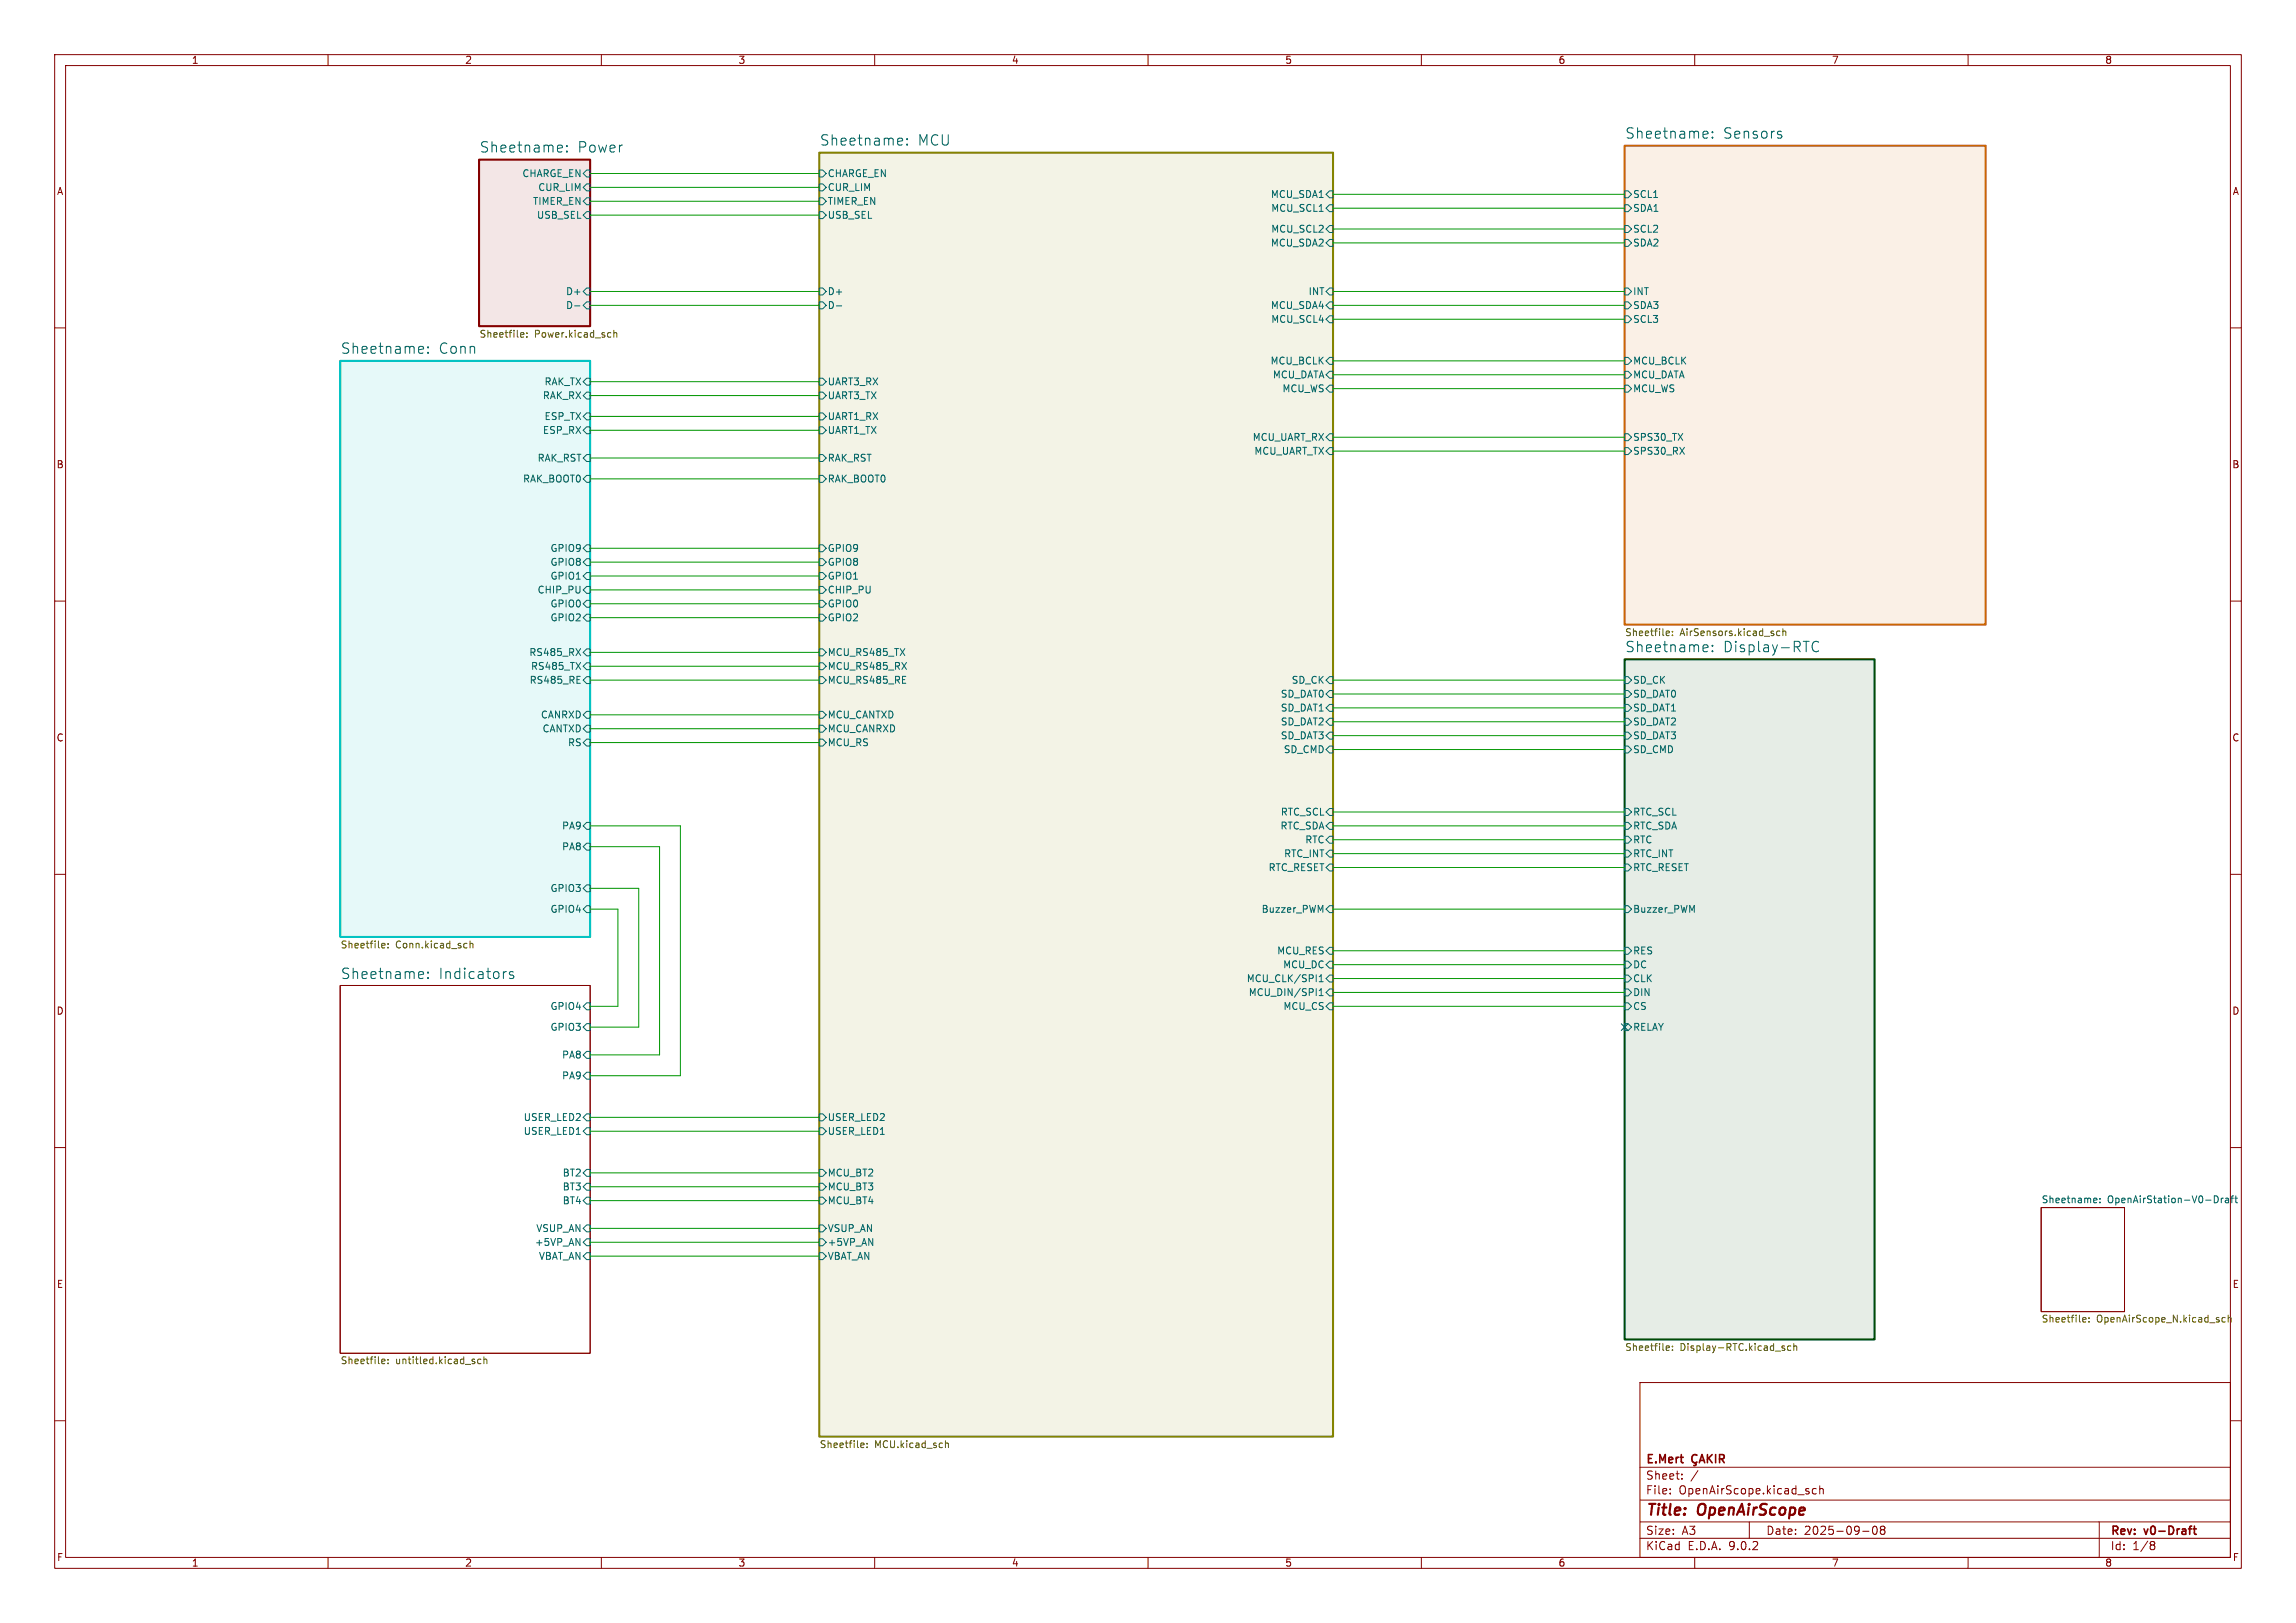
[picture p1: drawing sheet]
<svg xmlns="http://www.w3.org/2000/svg" width="420mm" height="297mm" viewBox="0 0 420 297" stroke-linecap="round" stroke-linejoin="round" font-family="sans-serif">
<defs><g id="words">
<g font-size="2.8" fill="#840000">
<text x="301" y="277.9">Title:</text>
<text x="310.6" y="277.9">OpenAirScope</text>
</g>
<g font-size="2.7" fill="#006464">
<text x="87.6" y="28.1">Sheetname:</text>
<text x="105.6" y="28.1">Power</text>
<text x="149.9" y="26.8">Sheetname:</text>
<text x="167.8" y="26.8">MCU</text>
<text x="297.2" y="25.5">Sheetname:</text>
<text x="315.1" y="25.5">Sensors</text>
<text x="62.2" y="64.9">Sheetname:</text>
<text x="80.2" y="64.9">Conn</text>
<text x="297.2" y="119.5">Sheetname:</text>
<text x="315.1" y="119.5">Display-RTC</text>
<text x="62.2" y="179.3">Sheetname:</text>
<text x="80.2" y="179.3">Indicators</text>
</g>
<g font-size="2.1" fill="#840000">
<text x="301" y="268.2">E.Mert</text>
<text x="301" y="273.7">File:</text>
<text x="301" y="271">Sheet:</text>
<text x="307.1" y="273.7">OpenAirScope.kicad_sch</text>
<text x="301" y="281.1">Size:</text>
<text x="307.6" y="281.1">A3</text>
<text x="323" y="281.1">Date:</text>
<text x="330" y="281.1">2025-09-08</text>
<text x="386" y="281.3">Rev:</text>
<text x="392.4" y="281.3">v0-Draft</text>
<text x="301" y="283.9">KiCad</text>
<text x="308.7" y="283.9">E.D.A.</text>
<text x="316.3" y="283.9">9.0.2</text>
<text x="386" y="283.9">Id:</text>
<text x="390.1" y="283.9">1/8</text>
</g>
<g font-size="1.8" fill="#840000">
<text x="35" y="11.9">1</text>
<text x="85" y="11.9">2</text>
<text x="135" y="11.9">3</text>
<text x="185" y="11.9">4</text>
<text x="235" y="11.9">5</text>
<text x="285" y="11.9">6</text>
<text x="335" y="11.9">7</text>
<text x="385" y="11.9">8</text>
<text x="10.3" y="35.9">A</text>
<text x="408.3" y="35.9">A</text>
<text x="10.3" y="85.9">B</text>
<text x="408.2" y="85.9">B</text>
<text x="10.3" y="135.9">C</text>
<text x="408.2" y="135.9">C</text>
<text x="10.3" y="185.9">D</text>
<text x="408.2" y="185.9">D</text>
<text x="10.3" y="235.9">E</text>
<text x="408.3" y="235.9">E</text>
<text x="10.3" y="285.9">F</text>
<text x="35" y="286.9">1</text>
<text x="85" y="286.9">2</text>
<text x="135" y="286.9">3</text>
<text x="185" y="286.9">4</text>
<text x="235" y="286.9">5</text>
<text x="285" y="286.9">6</text>
<text x="335" y="286.9">7</text>
<text x="385" y="286.9">8</text>
<text x="408.3" y="285.9">F</text>
</g>
<g font-size="1.8" fill="#006464">
<text x="95.5" y="32.6">CHARGE_EN</text>
<text x="98.4" y="35.2">CUR_LIM</text>
<text x="151.3" y="35.2">CUR_LIM</text>
<text x="151.3" y="32.6">CHARGE_EN</text>
<text x="97.4" y="37.7">TIMER_EN</text>
<text x="98.1" y="40.2">USB_SEL</text>
<text x="151.3" y="37.7">TIMER_EN</text>
<text x="151.3" y="40.2">USB_SEL</text>
<text x="232.4" y="36.4">MCU_SDA1</text>
<text x="232.4" y="39">MCU_SCL1</text>
<text x="298.6" y="36.4">SCL1</text>
<text x="298.6" y="39">SDA1</text>
<text x="232.4" y="45.3">MCU_SDA2</text>
<text x="232.4" y="42.8">MCU_SCL2</text>
<text x="298.6" y="42.8">SCL2</text>
<text x="298.6" y="45.3">SDA2</text>
<text x="103.4" y="54.2">D+</text>
<text x="103.4" y="56.7">D-</text>
<text x="151.3" y="54.2">D+</text>
<text x="151.3" y="56.7">D-</text>
<text x="232.4" y="56.7">MCU_SDA4</text>
<text x="232.4" y="59.3">MCU_SCL4</text>
<text x="239.3" y="54.2">INT</text>
<text x="298.6" y="59.3">SCL3</text>
<text x="298.6" y="54.2">INT</text>
<text x="298.6" y="56.7">SDA3</text>
<text x="99.5" y="70.7">RAK_TX</text>
<text x="151.3" y="70.7">UART3_RX</text>
<text x="232.3" y="66.9">MCU_BCLK</text>
<text x="232.7" y="69.4">MCU_DATA</text>
<text x="234.5" y="72">MCU_WS</text>
<text x="298.6" y="69.4">MCU_DATA</text>
<text x="298.6" y="72">MCU_WS</text>
<text x="298.6" y="66.9">MCU_BCLK</text>
<text x="99.2" y="73.3">RAK_RX</text>
<text x="99.5" y="77.1">ESP_TX</text>
<text x="151.3" y="73.3">UART3_TX</text>
<text x="151.3" y="77.1">UART1_RX</text>
<text x="99.2" y="79.6">ESP_RX</text>
<text x="151.3" y="79.6">UART1_TX</text>
<text x="229.1" y="80.9">MCU_UART_RX</text>
<text x="229.4" y="83.4">MCU_UART_TX</text>
<text x="298.6" y="83.4">SPS30_RX</text>
<text x="298.6" y="80.9">SPS30_TX</text>
<text x="95.6" y="88.5">RAK_BOOT0</text>
<text x="98.2" y="84.7">RAK_RST</text>
<text x="151.3" y="84.7">RAK_RST</text>
<text x="151.3" y="88.5">RAK_BOOT0</text>
<text x="100.6" y="101.2">GPIO9</text>
<text x="151.3" y="101.2">GPIO9</text>
<text x="100.6" y="103.7">GPIO8</text>
<text x="100.6" y="106.3">GPIO1</text>
<text x="151.3" y="103.7">GPIO8</text>
<text x="151.3" y="106.3">GPIO1</text>
<text x="98.2" y="108.8">CHIP_PU</text>
<text x="100.6" y="111.4">GPIO0</text>
<text x="100.6" y="113.9">GPIO2</text>
<text x="151.3" y="113.9">GPIO2</text>
<text x="151.3" y="108.8">CHIP_PU</text>
<text x="151.3" y="111.4">GPIO0</text>
<text x="297.2" y="116.7">Sheetfile:</text>
<text x="307.3" y="116.7">AirSensors.kicad_sch</text>
<text x="96.7" y="120.2">RS485_RX</text>
<text x="96.8" y="125.3">RS485_RE</text>
<text x="97" y="122.8">RS485_TX</text>
<text x="151.3" y="120.2">MCU_RS485_TX</text>
<text x="151.3" y="122.8">MCU_RS485_RX</text>
<text x="151.3" y="125.3">MCU_RS485_RE</text>
<text x="236.2" y="125.3">SD_CK</text>
<text x="298.6" y="125.3">SD_CK</text>
<text x="98.8" y="131.7">CANRXD</text>
<text x="151.3" y="131.7">MCU_CANTXD</text>
<text x="234.2" y="127.9">SD_DAT0</text>
<text x="234.2" y="130.4">SD_DAT1</text>
<text x="298.6" y="130.4">SD_DAT1</text>
<text x="298.6" y="127.9">SD_DAT0</text>
<text x="99.2" y="134.2">CANTXD</text>
<text x="103.8" y="136.8">RS</text>
<text x="151.3" y="136.8">MCU_RS</text>
<text x="151.3" y="134.2">MCU_CANRXD</text>
<text x="234.2" y="132.9">SD_DAT2</text>
<text x="234.2" y="135.5">SD_DAT3</text>
<text x="298.6" y="132.9">SD_DAT2</text>
<text x="298.6" y="135.5">SD_DAT3</text>
<text x="234.7" y="138">SD_CMD</text>
<text x="298.6" y="138">SD_CMD</text>
<text x="234.2" y="149.5">RTC_SCL</text>
<text x="298.6" y="149.5">RTC_SCL</text>
<text x="102.7" y="152">PA9</text>
<text x="102.7" y="155.8">PA8</text>
<text x="234.1" y="152">RTC_SDA</text>
<text x="238.7" y="154.5">RTC</text>
<text x="298.6" y="152">RTC_SDA</text>
<text x="298.6" y="154.5">RTC</text>
<text x="232" y="159.6">RTC_RESET</text>
<text x="234.8" y="157.1">RTC_INT</text>
<text x="298.6" y="157.1">RTC_INT</text>
<text x="298.6" y="159.6">RTC_RESET</text>
<text x="100.6" y="167.2">GPIO4</text>
<text x="100.6" y="163.4">GPIO3</text>
<text x="230.7" y="167.2">Buzzer_PWM</text>
<text x="298.6" y="167.2">Buzzer_PWM</text>
<text x="228" y="179.9">MCU_CLK/SPI1</text>
<text x="233.5" y="174.9">MCU_RES</text>
<text x="234.6" y="177.4">MCU_DC</text>
<text x="298.6" y="174.9">RES</text>
<text x="298.6" y="177.4">DC</text>
<text x="298.6" y="179.9">CLK</text>
<text x="100.6" y="185">GPIO4</text>
<text x="228.3" y="182.5">MCU_DIN/SPI1</text>
<text x="234.7" y="185">MCU_CS</text>
<text x="298.6" y="182.5">DIN</text>
<text x="298.6" y="185">CS</text>
<text x="100.6" y="188.8">GPIO3</text>
<text x="298.6" y="188.8">RELAY</text>
<text x="102.7" y="197.7">PA9</text>
<text x="102.7" y="193.9">PA8</text>
<text x="95.7" y="205.3">USER_LED2</text>
<text x="95.7" y="207.9">USER_LED1</text>
<text x="151.3" y="207.9">USER_LED1</text>
<text x="151.3" y="205.3">USER_LED2</text>
<text x="102.8" y="215.5">BT2</text>
<text x="151.3" y="215.5">MCU_BT2</text>
<text x="102.8" y="218">BT3</text>
<text x="102.8" y="220.6">BT4</text>
<text x="151.3" y="218">MCU_BT3</text>
<text x="151.3" y="220.6">MCU_BT4</text>
<text x="373.4" y="220.3">Sheetname:</text>
<text x="385.5" y="220.3">OpenAirStation-V0-Draft</text>
<text x="98" y="225.7">VSUP_AN</text>
<text x="151.3" y="225.7">VSUP_AN</text>
<text x="97.8" y="228.2">+5VP_AN</text>
<text x="98.5" y="230.7">VBAT_AN</text>
<text x="151.3" y="228.2">+5VP_AN</text>
<text x="151.3" y="230.7">VBAT_AN</text>
</g>
<g font-size="1.8" fill="#725600">
<text x="87.6" y="62.1">Sheetfile:</text>
<text x="97.8" y="62.1">Power.kicad_sch</text>
<text x="62.2" y="173.9">Sheetfile:</text>
<text x="72.4" y="173.9">Conn.kicad_sch</text>
<text x="373.4" y="242.3">Sheetfile:</text>
<text x="383.5" y="242.3">OpenAirScope_N.kicad_sch</text>
<text x="62.2" y="250">Sheetfile:</text>
<text x="72.4" y="250">untitled.kicad_sch</text>
<text x="297.2" y="247.5">Sheetfile:</text>
<text x="307.3" y="247.5">Display-RTC.kicad_sch</text>
<text x="149.9" y="265.3">Sheetfile:</text>
<text x="160" y="265.3">MCU.kicad_sch</text>
</g>
</g></defs>
<g fill="none" stroke="#840000" stroke-width=".18">
<path d="M10 10h400v277h-400zM12 12h396v273h-396zM60 10v2M110 10v2M160 10v2M210 10v2M260 10v2M310 10v2M360 10v2M10 60h2M408 60h2M10 110h2"/>
<path d="M408 110h2M10 160h2M408 160h2M62.2 180.3h45.7v67.3h-45.7zM10 210h2M408 210h2M373.4 221h15.2v19h-15.2zM300 253h108v32h-108zM10 260h2M300 278.5h108M300 274.5h108M300 268.5h108"/>
<path d="M305.5 273.2v.2M305.5 272.5v.1M307.7 270.5v.2M307.7 269.8v.1M310.6 269.1l-1.3 1.9M320 278.5v3M332.2 272.5l-.4-.1-.3 .3v.4l.2 .2h.5M332.9 272.5l.2-.1 .3 .1 .1 .9M332.9 271.9v1.5M342.7 279.4l.2-.1a.8 .8 0 0 1 .5 .7 .8 .8 0 0 1-.5 .8l-.2-.2-.2-.4zM344.2 279.9l-.3-.3 .3-.3 .5 .1 .1 .2-.3 .3M344.2 279.9l-.3 .3 .1 .4 .2 .2 .5-.1 .1-.2-.1-.4-.2-.2"/>
<path d="M344.2 279.9h.3M384 278.5v6.5M408 260h2M60 285v2M110 285v2M160 285v2M210 285v2M260 285v2M300 281.5h108M310 285v2M340.7 280.2h1.2M360 285v2"/>
<path d="M393.6 282.1l.4 .1 .2 .2-.3 .3M393.6 282.7h.3M393.9 282.7l.2 .2 .1 .4-.2 .2-.4 .1"/>
</g>
<path d="M310 267.8l.3 .2-.1 .1-.4 .1M310.4 266.3a.6 .6 0 0 0-.7 0 .6 .6 0 0 0-.2 .7 .56 .56 0 0 0 .3 .6 .56 .56 0 0 0 .6-.1M310.8 267.7l.5-1.5 .5 1.5M311 267.3h.7M312.3 266.2v1.5M312.5 266.8l.7 .9M313.2 266.2l-.9 .8M313.8 266.2v1.5M314.5 267l.8-.1 .1-.2-.1-.4-.2-.1h-.6v1.5M314.9 267l.5 .7M401.2 279.8h.6M401.4 279.3v1.3l.4 .2" fill="none" stroke="#840000" stroke-width=".3"/>
<path d="M62.2 66h45.7v105.5h-45.7z" fill="#e6f9f9" stroke="#e6f9f9" stroke-width=".18"/>
<path d="M149.9 27.9h93.9v235h-93.9z" fill="#f3f3e6" stroke="#f3f3e6" stroke-width=".18"/>
<path d="M87.6 29.2h20.3v30.5h-20.3z" fill="#f3e6e6" stroke="#f3e6e6" stroke-width=".18"/>
<path d="M297.2 26.7h66v87.6h-66z" fill="#faf0e6" stroke="#faf0e6" stroke-width=".18"/>
<path d="M297.2 120.7h45.7v124.4h-45.7z" fill="#e6ede6" stroke="#e6ede6" stroke-width=".18"/>
<path d="M62.2 66h45.7v105.5h-45.7z" fill="none" stroke="#00c2c2" stroke-width=".38"/>
<g fill="none" stroke="#006464" stroke-width=".18">
<path d="M102.6 26.6h.2l.1 .4-.9 .2M102.8 27.7l-.2 .1M103.7 27.6v.2M103.7 26.6v.2M107.3 31.1h.6v1.3h-.6l-.6-.6zM107.3 33.7h.6v1.2h-.6l-.6-.6zM107.3 36.2h.6v1.3h-.6l-.6-.7zM107.3 38.7h.6v1.3h-.6l-.6-.6zM149.9 36.2h.6l.6 .6-.6 .7h-.6zM149.9 38.7h.6l.6 .7-.6 .6h-.6zM149.9 33.7h.6l.6 .6-.6 .6h-.6zM149.9 31.1h.6l.6 .7-.6 .6h-.6z"/>
<path d="M164.8 25.3l.2 .1 .1 .3-.9 .2M165 26.5l-.2 .1M165.9 26.4v.2M165.9 25.4v.2M243.2 34.9h.6v1.3h-.6l-.6-.6zM243.2 37.5h.6v1.2h-.6l-.6-.6zM297.2 34.9h.6l.6 .7-.6 .6h-.6zM297.2 37.5h.6l.6 .6-.6 .6h-.6zM312.2 24l.1 .1 .1 .4-.9 .2M312.3 25.2l-.1 .1M313.2 25.1v.2M313.2 24.1v.2"/>
<path d="M325.7 24.7l.2 .2-.2 .4M325.7 24l.2 .1M105.1 56h1M107.3 52.7h.6v1.3h-.6l-.6-.7zM107.3 55.2h.6v1.3h-.6l-.6-.6zM149.9 52.7h.6l.6 .6-.6 .7h-.6zM149.9 55.2h.6l.6 .7-.6 .6h-.6zM153 56h1M243.2 41.3h.6v1.2h-.6l-.6-.6zM243.2 43.8h.6v1.3h-.6l-.6-.6zM243.2 52.7h.6v1.3h-.6l-.6-.7zM243.2 55.2h.6v1.3h-.6l-.6-.6z"/>
<path d="M243.2 57.8h.6v1.3h-.6l-.6-.7zM297.2 41.3h.6l.6 .6-.6 .6h-.6zM297.2 43.8h.6l.6 .7-.6 .6h-.6zM297.2 57.8h.6l.6 .6-.6 .7h-.6zM297.2 52.7h.6l.6 .6-.6 .7h-.6zM297.2 55.2h.6l.6 .7-.6 .6h-.6zM77.2 63.4l.2 .1 .1 .3-.9 .2M77.4 64.6l-.2 .1M78.3 64.5v.2M78.3 63.5v.2M107.3 78.1h.6v1.3h-.6l-.6-.7zM107.3 69.2h.6v1.3h-.6l-.6-.6z"/>
<path d="M107.3 71.8h.6v1.2h-.6l-.6-.6zM107.3 75.6h.6v1.2h-.6l-.6-.6zM149.9 71.8h.6l.6 .6-.6 .6h-.6zM149.9 69.2h.6l.6 .7-.6 .6h-.6zM149.9 75.6h.6l.6 .6-.6 .6h-.6zM149.9 78.1h.6l.6 .6-.6 .7h-.6zM243.2 65.4h.6v1.3h-.6l-.6-.7zM243.2 70.5h.6v1.3h-.6l-.6-.7zM243.2 67.9h.6v1.3h-.6l-.6-.6zM243.2 79.4h.6v1.2h-.6l-.6-.6zM297.2 67.9h.6l.6 .7-.6 .6h-.6zM297.2 70.5h.6l.6 .6-.6 .7h-.6z"/>
<path d="M297.2 79.4h.6l.6 .6-.6 .6h-.6zM297.2 65.4h.6l.6 .6-.6 .7h-.6zM107.3 99.7h.6v1.3h-.6l-.6-.7zM107.3 83.2h.6v1.3h-.6l-.6-.7zM107.3 87h.6v1.3h-.6l-.6-.7zM149.9 99.7h.6l.6 .6-.6 .7h-.6zM149.9 83.2h.6l.6 .6-.6 .7h-.6zM149.9 87h.6l.6 .6-.6 .7h-.6zM243.2 81.9h.6v1.3h-.6l-.6-.6zM297.2 81.9h.6l.6 .7-.6 .6h-.6zM105.4 118.7l.8 1.3M106.2 118.7l-.8 1.3"/>
<path d="M107.3 102.2h.6v1.3h-.6l-.6-.6zM107.3 104.8h.6v1.2h-.6l-.6-.6zM107.3 107.3h.6v1.3h-.6l-.6-.6zM107.3 109.9h.6v1.2h-.6l-.6-.6zM107.3 112.4h.6v1.3h-.6l-.6-.7zM107.3 118.7h.6v1.3h-.6l-.6-.6zM149.9 102.2h.6l.6 .7-.6 .6h-.6zM149.9 104.8h.6l.6 .6-.6 .6h-.6zM149.9 112.4h.6l.6 .6-.6 .7h-.6zM149.9 107.3h.6l.6 .7-.6 .6h-.6zM149.9 109.9h.6l.6 .6-.6 .6h-.6zM149.9 118.7h.6l.6 .7-.6 .6h-.6z"/>
<path d="M312.2 118l.1 .1 .1 .3-.9 .2M312.3 119.2l-.1 .1M313.2 118.1v.2M313.2 119.1v.2M332.7 117.5a.77 .77 0 0 0-1 0 .77 .77 0 0 0-.2 .9 .71 .71 0 0 0 .3 .8 .71 .71 0 0 0 .9-.1M105.5 125h.6M105.5 123.8h.6M107.3 123.8h.6v1.3h-.6l-.6-.6zM107.3 121.3h.6v1.3h-.6l-.6-.7zM107.3 130.2h.6v1.2h-.6l-.6-.6zM107.3 135.3h.6v1.2h-.6l-.6-.6zM107.3 132.7h.6v1.3h-.6l-.6-.6z"/>
<path d="M149.9 121.3h.6l.6 .6-.6 .7h-.6zM149.9 123.8h.6l.6 .7-.6 .6h-.6zM149.9 135.3h.6l.6 .6-.6 .6h-.6zM149.9 132.7h.6l.6 .7-.6 .6h-.6zM149.9 130.2h.6l.6 .6-.6 .6h-.6zM165 121.2l.8 1.3M165.1 125h.6M165.1 123.8h.6M165.8 121.2l-.8 1.3M243.2 136.5h.6v1.3h-.6l-.6-.6zM243.2 126.4h.6v1.2h-.6l-.6-.6zM243.2 128.9h.6v1.3h-.6l-.6-.7z"/>
<path d="M243.2 123.8h.6v1.3h-.6l-.6-.6zM243.2 131.4h.6v1.3h-.6l-.6-.6zM243.2 134h.6v1.3h-.6l-.6-.7zM297.2 123.8h.6l.6 .7-.6 .6h-.6zM297.2 128.9h.6l.6 .6-.6 .7h-.6zM297.2 131.4h.6l.6 .7-.6 .6h-.6zM297.2 126.4h.6l.6 .6-.6 .6h-.6zM297.2 134h.6l.6 .6-.6 .7h-.6zM297.2 136.5h.6l.6 .7-.6 .6h-.6zM107.3 150.5h.6v1.3h-.6l-.6-.7zM107.3 154.3h.6v1.3h-.6l-.6-.7zM243.2 148h.6v1.2h-.6l-.6-.6z"/>
<path d="M243.2 150.5h.6v1.3h-.6l-.6-.7zM243.2 153h.6v1.3h-.6l-.6-.6zM243.2 155.6h.6v1.2h-.6l-.6-.6zM243.2 158.1h.6v1.3h-.6l-.6-.6zM297.2 150.5h.6l.6 .6-.6 .7h-.6zM297.2 153h.6l.6 .7-.6 .6h-.6zM297.2 155.6h.6l.6 .6-.6 .6h-.6zM297.2 158.1h.6l.6 .7-.6 .6h-.6zM297.2 148h.6l.6 .6-.6 .6h-.6zM77.2 177.8l.2 .1 .1 .4-.9 .1M77.4 179l-.2 .1M78.3 177.9v.2"/>
<path d="M78.3 178.9v.2M92.4 177.8h.2M93.9 177.9l-.5-.1-.2 .3 .1 .2 .6 .2v.5h-.7M107.3 165.7h.6v1.3h-.6l-.6-.6zM107.3 161.9h.6v1.3h-.6l-.6-.6zM241.3 179.6h.7M241.3 178.7l.4-.3v1.2M243.2 165.7h.6v1.3h-.6l-.6-.6zM243.2 178.4h.6v1.3h-.6l-.6-.6zM243.2 175.9h.6v1.3h-.6l-.6-.7zM243.2 173.4h.6v1.2h-.6l-.6-.6zM297.2 165.7h.6l.6 .7-.6 .6h-.6z"/>
<path d="M297.2 173.4h.6l.6 .6-.6 .6h-.6zM297.2 175.9h.6l.6 .6-.6 .7h-.6zM297.2 178.4h.6l.6 .7-.6 .6h-.6zM107.3 187.3h.6v1.3h-.6l-.6-.6zM107.3 183.5h.6v1.3h-.6l-.6-.6zM107.3 196.2h.6v1.3h-.6l-.6-.6zM107.3 192.4h.6v1.3h-.6l-.6-.7zM241.3 181.3l.4-.4v1.3M241.3 182.2h.7M243.2 181h.6v1.2h-.6l-.6-.6zM243.2 183.5h.6v1.3h-.6l-.6-.6zM297.2 181h.6l.6 .6-.6 .6h-.6z"/>
<path d="M297.2 183.5h.6l.6 .7-.6 .6h-.6zM297.2 187.3h.6l.6 .7-.6 .6h-.6zM107.3 203.8h.6v1.3h-.6l-.6-.6zM107.3 206.4h.6v1.2h-.6l-.6-.6zM107.3 216.5h.6v1.3h-.6l-.6-.6zM107.3 219.1h.6v1.2h-.6l-.6-.6zM107.3 214h.6v1.3h-.6l-.6-.7zM149.9 206.4h.6l.6 .6-.6 .6h-.6zM149.9 203.8h.6l.6 .7-.6 .6h-.6zM149.9 214h.6l.6 .6-.6 .7h-.6zM149.9 216.5h.6l.6 .7-.6 .6h-.6zM149.9 219.1h.6l.6 .6-.6 .6h-.6z"/>
<path d="M383.2 219.3h.3l.1 .3-.6 .1M384.1 220v.1M384.1 219.3v.1M405 218.8a.64 .64 0 0 1 .8 .7 .64 .64 0 0 1-.8 .6M406.3 219.3v.8M406.7 219.3l-.4 .2M407.1 219.3h.5v.8M407.6 219.6h-.4l-.2 .2 .2 .3 .4-.1M408.1 219.3h.5M408.6 218.8l-.3 .2v1.1M408.8 219.3h.5M409 218.8v1.1l.3 .2"/>
<path d="M105.4 226.6l.7 1.3v-1.3M107.3 224.2h.6v1.2h-.6l-.6-.6zM107.3 226.7h.6v1.3h-.6l-.6-.7zM107.3 229.2h.6v1.3h-.6l-.6-.6zM149.9 226.7h.6l.6 .6-.6 .7h-.6zM149.9 224.2h.6l.6 .6-.6 .6h-.6zM149.9 229.2h.6l.6 .7-.6 .6h-.6zM158.9 226.6l.7 1.3v-1.3M383.5 220l-.3 .1"/>
</g>
<g fill="none" stroke="#725600" stroke-width=".18">
<path d="M95.4 60.9h.4v.3l-.6 .1M95.8 61.7h-.4M96.4 61.6v.1M96.4 60.9v.1M111.6 60.9h.1M111.7 61.7h-.1M112.3 61l.2-.1h.3v.8M112.3 60.4v1.3M305 115.5h.3l.1 .3-.6 .1M305.3 116.3h-.3M305.9 116.2v.1M305.9 115.5v.2"/>
<path d="M325.6 115.5h-.4l-.2 .2 .1 .6h.5M326.1 115.6l.2-.1h.3l.1 .8M326.1 115.1v1.2M70 172.6l.4 .1v.2l-.6 .1M70.4 173.4l-.4 .1M71 173.4v.1M71 172.7v.1M86 172.7l.2-.1 .3 .1v.8M86 172.2v1.3M70 248.7l.4 .1v.2l-.6 .1M70.4 249.5l-.4 .1M71 248.8v.1"/>
<path d="M71 249.4v.2M88 248.8l-.4-.1-.2 .3 .1 .5h.5M88.5 248.8l.2-.1 .3 .1 .1 .8M88.5 248.3v1.3M305 246.3h.3l.1 .3-.6 .1M305.3 247.1h-.3M305.9 246.3v.2M305.9 247v.1M326.1 246.7l.3 .1 .1 .1-.2 .2h-.2M326.1 246.3h.3M327.6 246.3h-.4l-.2 .2 .1 .6h.5M328.1 246.4l.2-.1h.3l.1 .8"/>
<path d="M328.1 245.9v1.2M381.2 241.1l.3 .1 .1 .2-.6 .1M381.5 241.9h-.3M382.1 241.8v.1M382.1 241.2v.1M407 241.2l-.3-.1-.3 .2 .2 .6h.4M407.6 241.2l.2-.1 .3 .1v.7M407.6 240.7v1.2M157.6 264.1h.4l.1 .3-.6 .1M158 264.9h-.4M158.6 264.8v.1M158.6 264.1v.1"/>
<path d="M172.9 264.2l.2-.1h.3l.1 .8M172.9 263.6v1.3"/>
</g>
<path d="M149.9 27.9h93.9v235h-93.9z" fill="none" stroke="#848400" stroke-width=".38"/>
<path d="M87.6 29.2h20.3v30.5h-20.3z" fill="none" stroke="#840000" stroke-width=".38"/>
<path d="M297.2 26.7h66v87.6h-66z" fill="none" stroke="#c60" stroke-width=".38"/>
<path d="M297.2 120.7h45.7v124.4h-45.7z" fill="none" stroke="#004800" stroke-width=".38"/>
<g fill="none" stroke="#009600" stroke-width=".18">
<path d="M107.9 34.3h42M107.9 36.8h42M107.9 39.4h42M107.9 31.8h42M243.8 35.6h53.4M243.8 38.1h53.4M107.9 55.9h42M107.9 53.3h42M243.8 55.9h53.4M243.8 53.3h53.4M243.8 41.9h53.4M243.8 44.5h53.4"/>
<path d="M243.8 58.4h53.4M107.9 78.7h42M107.9 72.4h42M107.9 76.2h42M107.9 69.9h42M243.8 71.1h53.4M243.8 68.6h53.4M243.8 66h53.4M107.9 83.8h42M107.9 87.6h42M243.8 80h53.4M243.8 82.6h53.4"/>
<path d="M107.9 100.3h42M107.9 105.4h42M107.9 108h42M107.9 110.5h42M107.9 119.4h42M107.9 102.9h42M107.9 113h42M107.9 121.9h42M107.9 130.8h42M107.9 135.9h42M107.9 133.4h42M107.9 124.5h42"/>
<path d="M243.8 124.5h53.4M243.8 137.2h53.4M243.8 132.1h53.4M243.8 134.6h53.4M243.8 127h53.4M243.8 129.5h53.4M107.9 154.9h12.7v38.1h-12.7M107.9 151.1h16.6v45.8h-16.6M243.8 151.1h53.4M243.8 148.6h53.4M243.8 153.7h53.4M243.8 156.2h53.4"/>
<path d="M243.8 158.8h53.4M107.9 162.6h8.9v25.4h-8.9M107.9 166.4h5.1v17.8h-5.1M243.8 166.4h53.4M243.8 179.1h53.4M243.8 174h53.4M243.8 176.5h53.4M243.8 184.2h53.4M243.8 181.6h53.4M107.9 207h42M107.9 219.7h42M107.9 214.6h42"/>
<path d="M107.9 204.5h42M107.9 217.2h42M107.9 224.8h42M107.9 227.3h42M107.9 229.9h42"/>
</g>
<path d="M296.6 187.4l1.2 1.2M297.8 187.4l-1.2 1.2" fill="none" stroke="#000084" stroke-width=".18"/>
<use href="#words"/>
</svg>
